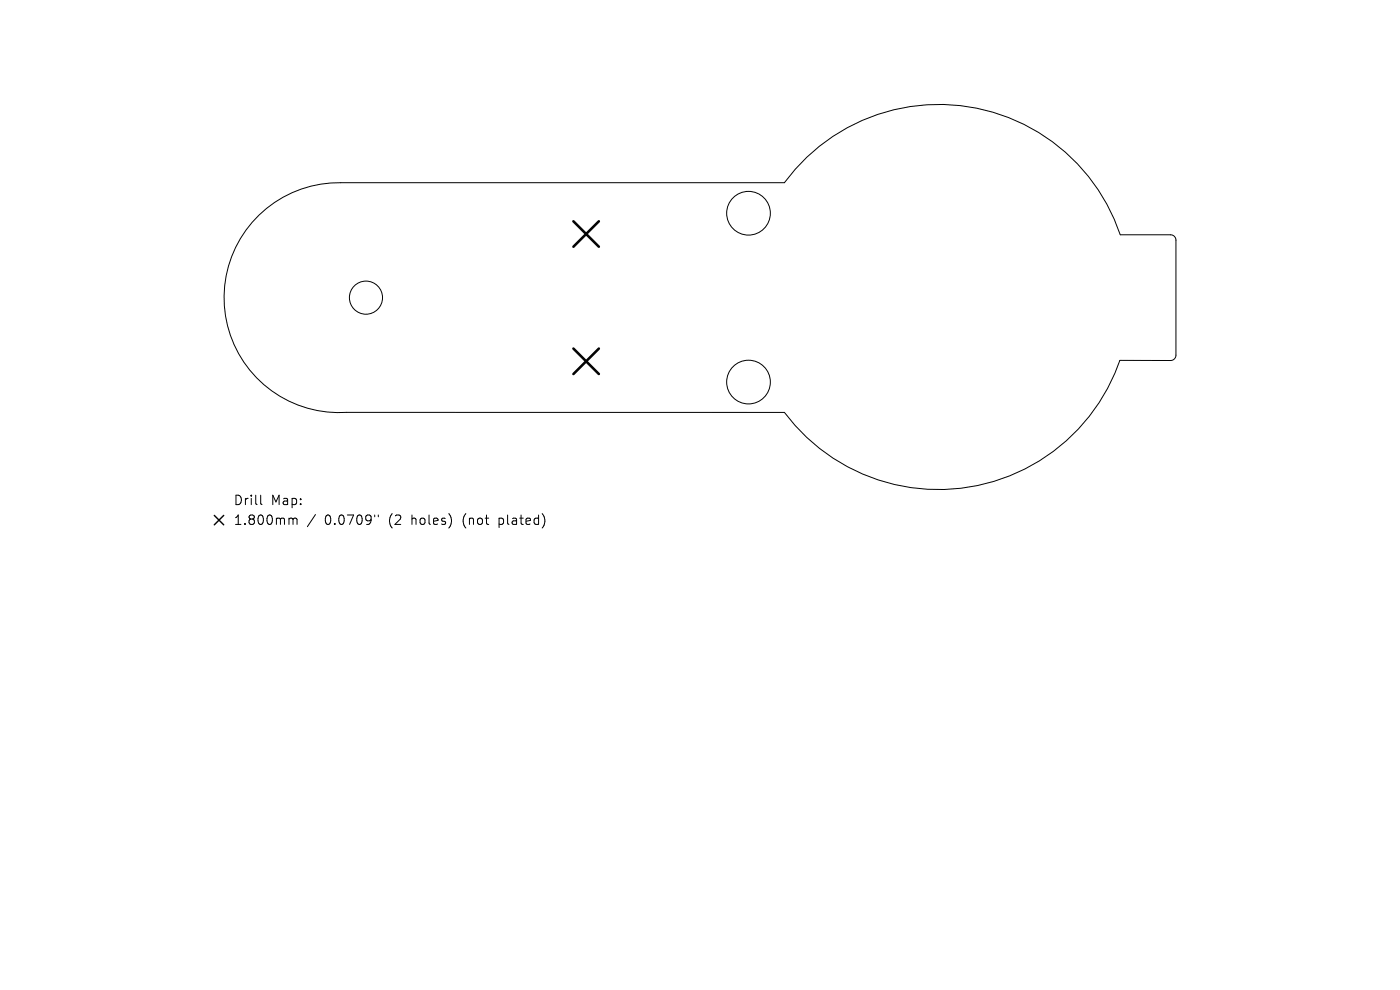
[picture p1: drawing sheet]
<svg xmlns="http://www.w3.org/2000/svg" width="297mm" height="210mm" viewBox="0 0 297 210" stroke-linecap="round" stroke-linejoin="round" font-family="sans-serif">
<defs><g id="words">
<g font-size="2.8">
<text x="49.5" y="107.4">Drill</text>
<text x="57.5" y="107.4">Map:</text>
<text x="49.5" y="111.6">1.800mm</text>
<text x="68.9" y="111.6">0.0709&quot;</text>
<text x="82.6" y="111.6">(2</text>
<text x="87.6" y="111.6">holes)</text>
<text x="98.6" y="111.6">(not</text>
<text x="106.5" y="111.6">plated)</text>
</g>
</g></defs>
<g fill="none" stroke="#000" stroke-width=".21">
<path d="M54.9 45.6a24.4 24.4 0 0 1 17.4-6.8h94.1a40.6 40.6 0 0 1 71.3 11h10.6a1.14 1.14 0 0 1 1.2 1.1v24.4a1.14 1.14 0 0 1-1.2 1.2l-10.7-.1a40.8 40.8 0 0 1-71.2 11.1h-92.9a24.4 24.4 0 0 1-23.9-14.5 24.4 24.4 0 0 1 5.3-27.4zM55.3 105v1.8l.3 .2M61.6 109.9h.3l.3 .3M62.2 110.2l.2-.3 .5 .1 .1 1.2M62.2 110.2v1M66.9 109.2l-1.7 2.5M79.5 109.2v.4M80.3 109.2v.4"/>
<circle cx="158.8" cy="45.2" r="4.6"/>
<circle cx="77.6" cy="63.1" r="3.5"/>
<circle cx="158.8" cy="81" r="4.6"/>
</g>
<path d="M121.6 46.9l5.4 5.4M127 46.9l-5.4 5.4M121.6 73.9l5.4 5.4M127 73.9l-5.4 5.4" fill="none" stroke="#000" stroke-width=".54"/>
<path d="M45.5 109.3l2 2M47.5 109.3l-2 2" fill="none" stroke="#000" stroke-width=".3"/>
<use href="#words"/>
</svg>
